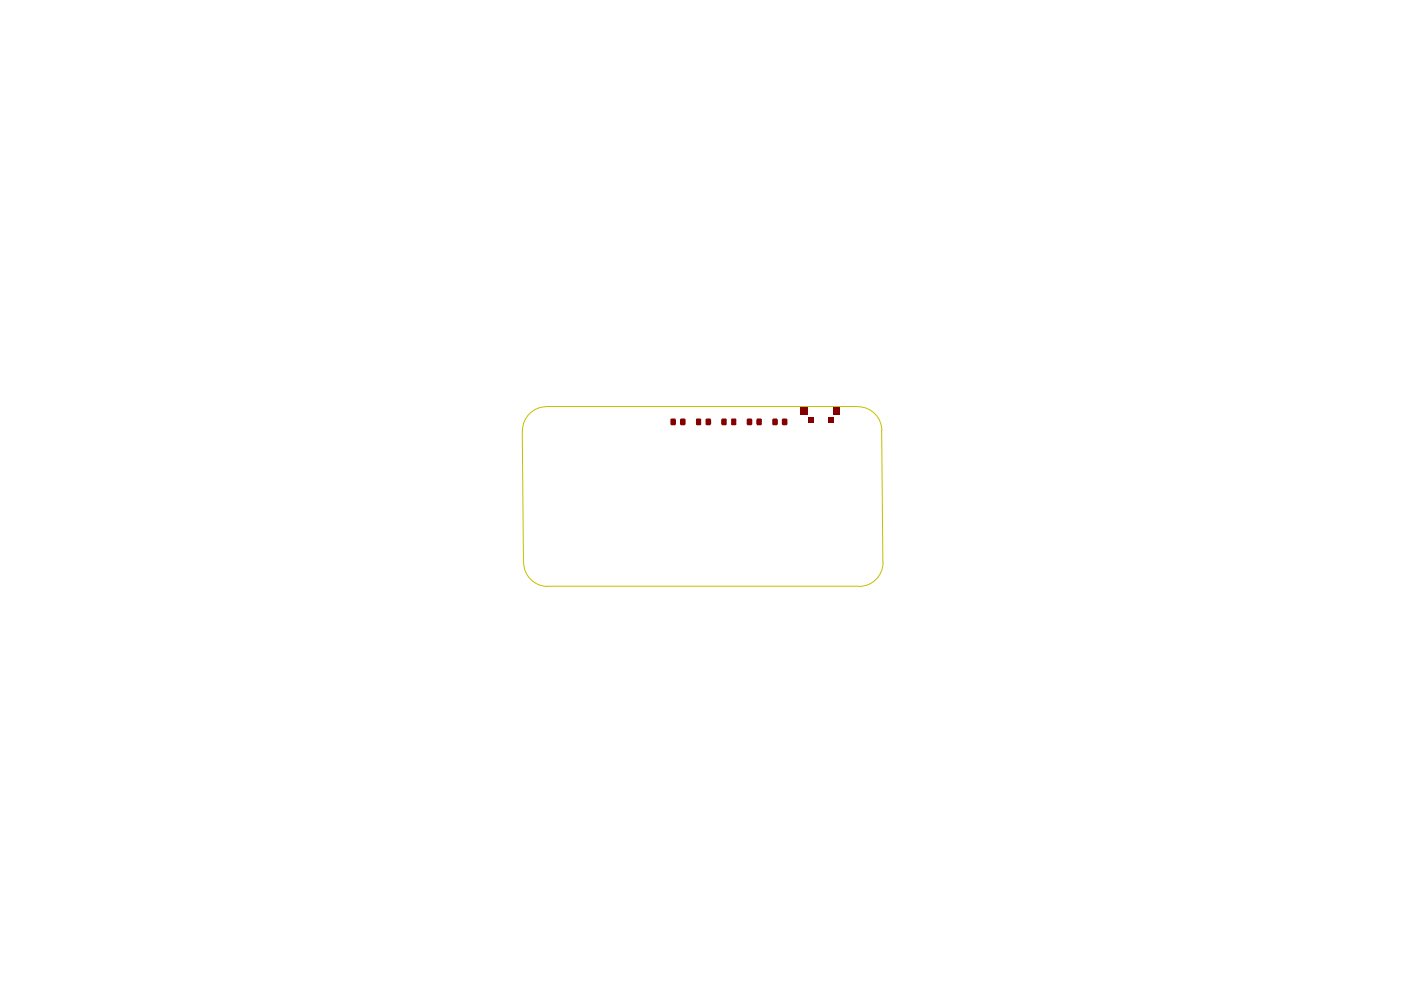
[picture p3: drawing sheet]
<svg xmlns="http://www.w3.org/2000/svg" width="297mm" height="210mm" viewBox="0 0 297 210" stroke-linecap="round" stroke-linejoin="round" font-family="sans-serif">
<path d="M110.7 91.3l.3 27.9M115.8 86.2h66M115.9 86.2a5.1 5.1 0 0 0-5.1 5.1M181.9 86.2a5.1 5.1 0 0 1 5.1 5.1M186.9 91.3l.3 27.9M111 119.3a5.1 5.1 0 0 0 5.1 5M187.2 119.3a5.1 5.1 0 0 1-5.1 5M116.1 124.3h66" fill="none" stroke="#c2c200" stroke-width=".21"/>
<g fill="#840000">
<path d="M169.7 86.4h1.6v1.5h-1.6z"/>
<path d="M171.3 88.4h1.2v1.2h-1.2z"/>
<path d="M175.5 88.4h1.2v1.2h-1.2z"/>
<path d="M176.7 86.4h1.4v1.5h-1.4z"/>
<path d="M165.9 88.7h.9l.1 .2v1.1l-.1 .2h-.9l-.1-.2v-1.1z"/>
<path d="M163.7 88.9l.2-.2 .9 .1 .1 1.1-.2 .3h-.8l-.2-.2z"/>
<path d="M144.2 88.9l.1-.2h.9l.2 .2v1.1l-.2 .2h-.9l-.1-.2z"/>
<path d="M142.3 88.7l.9 .1 .1 1.1-.1 .3h-.9l-.2-.2v-1.1z"/>
<path d="M147.6 88.8h1.1v1.3h-1.1z"/>
<path d="M149.8 88.7l.9 .1 .1 1.1-.2 .3h-.8l-.2-.2v-1.1z"/>
<path d="M155 88.8h1.1v1.3h-1.1z"/>
<path d="M153.1 88.7h.8l.2 .2v1.1l-.2 .2-.9-.1-.1-1.1z"/>
<path d="M158.5 88.7h.8l.2 .2v1.1l-.2 .2h-.8l-.2-.2v-1.1z"/>
<path d="M160.5 88.7h.9l.1 .2v1.1l-.1 .2-1-.1-.1-1.1z"/>
</g>
</svg>
